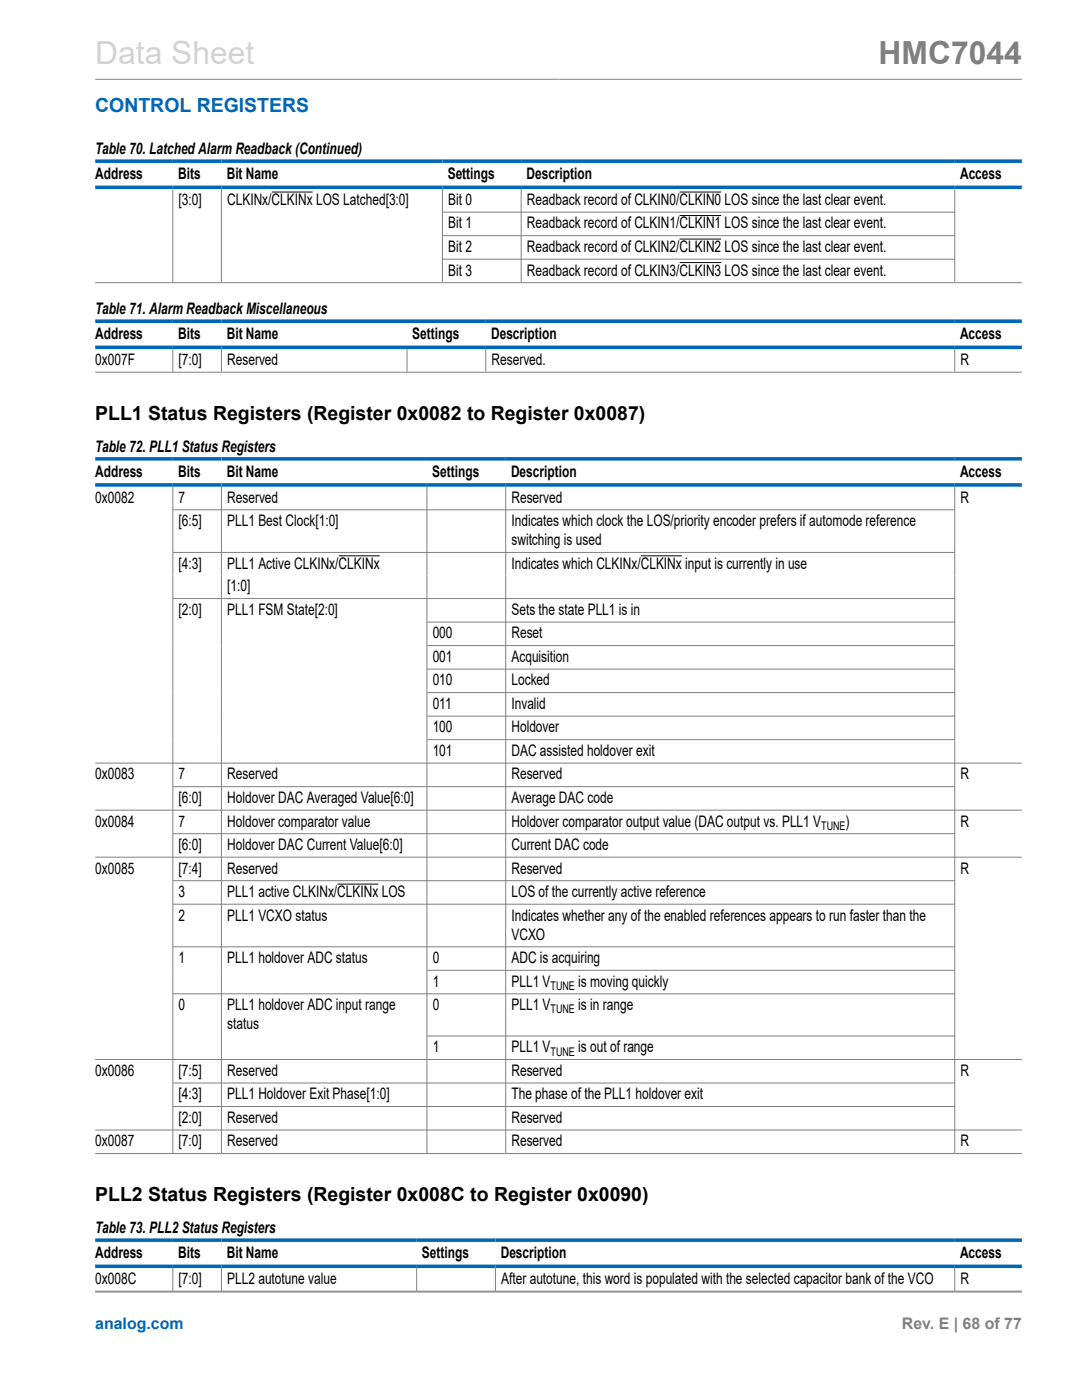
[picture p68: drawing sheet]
<svg xmlns="http://www.w3.org/2000/svg" width="216mm" height="279mm" viewBox="0 0 216 279" stroke-linecap="round" stroke-linejoin="round" font-family="sans-serif">
<defs><g id="words">
<text font-size="6.3" fill="#d3d3d3" x="19" y="12.7">Data Sheet</text>
<text font-size="6.3" fill="#808080" x="175.3" y="12.7">HMC7044</text>
<text font-size="3.9" fill="#0067b8" x="19" y="22.3">CONTROL REGISTERS</text>
<g font-size="3.9">
<text x="19" y="83.7">PLL1 Status Registers (Register 0x0082 to Register 0x0087)</text>
<text x="19" y="239.7">PLL2 Status Registers (Register 0x008C to Register 0x0090)</text>
</g>
<g font-size="3.2">
<text x="19" y="30.8">Table 70. Latched Alarm Readback(Continued)</text>
<text x="19" y="35.7">Address</text>
<text x="35.5" y="35.7">Bits</text>
<text x="45.2" y="35.7">Bit Name</text>
<text x="89.3" y="35.7">Settings</text>
<text x="105.1" y="35.7">Description</text>
<text x="191.6" y="35.7">Access</text>
<text x="35.6" y="40.9">[3:0]</text>
<text x="45.3" y="40.9">CLKINx/CLKINx LOS Latched[3:0]</text>
<text x="89.4" y="40.9">Bit 0</text>
<text x="105.1" y="40.9">Readback record of CLKIN0/CLKIN0 LOS since the last clear event.</text>
<text x="89.4" y="45.6">Bit 1</text>
<text x="105.1" y="45.6">Readback record of CLKIN1/CLKIN1 LOS since the last clear event.</text>
<text x="89.4" y="50.3">Bit 2</text>
<text x="105.1" y="50.3">Readback record of CLKIN2/CLKIN2 LOS since the last clear event.</text>
<text x="89.4" y="55">Bit 3</text>
<text x="105.1" y="55">Readback record of CLKIN3/CLKIN3 LOS since the last clear event.</text>
<text x="19" y="62.8">Table 71. Alarm Readback Miscellaneous</text>
<text x="19" y="67.6">Address</text>
<text x="35.5" y="67.6">Bits</text>
<text x="45.2" y="67.6">Bit Name</text>
<text x="82.3" y="67.6">Settings</text>
<text x="98" y="67.6">Description</text>
<text x="191.6" y="67.6">Access</text>
<text x="19" y="72.9">0x007F</text>
<text x="35.6" y="72.9">[7:0]</text>
<text x="45.3" y="72.9">Reserved</text>
<text x="98.1" y="72.9">Reserved.</text>
<text x="191.7" y="72.9">R</text>
<text x="19" y="90.2">Table 72. PLL1 Status Registers</text>
<text x="19" y="95.1">Address</text>
<text x="35.6" y="95.1">Bits</text>
<text x="45.2" y="95.1">Bit Name</text>
<text x="86.2" y="95.1">Settings</text>
<text x="102" y="95.1">Description</text>
<text x="191.6" y="95.1">Access</text>
<text x="19" y="100.3">0x0082</text>
<text x="35.6" y="100.3">7</text>
<text x="45.3" y="100.3">Reserved</text>
<text x="102.1" y="100.3">Reserved</text>
<text x="191.7" y="100.3">R</text>
<text x="35.6" y="105">[6:5]</text>
<text x="45.3" y="105">PLL1 Best Clock[1:0]</text>
<text x="102.1" y="105">Indicates which clock the LOS/priority encoder prefers if automode reference</text>
<text x="35.6" y="113.5">[4:3]</text>
<text x="45.3" y="113.5">PLL1 Active CLKINx/CLKINx</text>
<text x="102.1" y="108.8">switching is used</text>
<text x="102.1" y="113.5">Indicates which CLKINx/CLKINx input is currently in use</text>
<text x="45.3" y="118">[1:0]</text>
<text x="35.6" y="122.7">[2:0]</text>
<text x="45.3" y="122.7">PLL1 FSM State[2:0]</text>
<text x="102.1" y="122.7">Sets the state PLL1 is in</text>
<text x="86.3" y="127.4">000</text>
<text x="102.1" y="127.4">Reset</text>
<text x="86.3" y="132.1">001</text>
<text x="86.3" y="136.8">010</text>
<text x="102.1" y="132.1">Acquisition</text>
<text x="102.1" y="136.8">Locked</text>
<text x="86.3" y="141.5">011</text>
<text x="102.1" y="141.5">Invalid</text>
<text x="86.3" y="146.2">100</text>
<text x="102.1" y="146.2">Holdover</text>
<text x="19" y="155.6">0x0083</text>
<text x="35.6" y="155.6">7</text>
<text x="45.3" y="155.6">Reserved</text>
<text x="86.3" y="150.9">101</text>
<text x="102.1" y="150.9">DAC assisted holdover exit</text>
<text x="102.1" y="155.6">Reserved</text>
<text x="191.7" y="155.6">R</text>
<text x="35.6" y="160.3">[6:0]</text>
<text x="45.3" y="160.3">Holdover DAC Averaged Value[6:0]</text>
<text x="102.1" y="160.3">Average DAC code</text>
<text x="19" y="164.9">0x0084</text>
<text x="35.6" y="164.9">7</text>
<text x="45.3" y="164.9">Holdover comparator value</text>
<text x="102.1" y="164.9">Holdover comparator output value (DAC output vs. PLL1 V</text>
<text x="168.7" y="164.9">)</text>
<text x="191.7" y="164.9">R</text>
<text x="35.6" y="169.6">[6:0]</text>
<text x="45.3" y="169.6">Holdover DAC Current Value[6:0]</text>
<text x="102.1" y="169.6">Current DAC code</text>
<text x="19" y="174.3">0x0085</text>
<text x="35.6" y="174.3">[7:4]</text>
<text x="35.6" y="179">3</text>
<text x="45.3" y="174.3">Reserved</text>
<text x="45.3" y="179">PLL1 active CLKINx/CLKINx LOS</text>
<text x="102.1" y="174.3">Reserved</text>
<text x="102.1" y="179">LOS of the currently active reference</text>
<text x="191.7" y="174.3">R</text>
<text x="35.6" y="183.7">2</text>
<text x="45.3" y="183.7">PLL1 VCXO status</text>
<text x="102.1" y="183.7">Indicates whether any of the enabled references appears to run faster than the</text>
<text x="102.1" y="187.5">VCXO</text>
<text x="35.6" y="192.2">1</text>
<text x="45.3" y="192.2">PLL1 holdover ADC status</text>
<text x="86.3" y="192.2">0</text>
<text x="86.3" y="196.9">1</text>
<text x="102.1" y="192.2">ADC is acquiring</text>
<text x="102.1" y="196.9">PLL1 V</text>
<text x="115.4" y="196.9">is moving quickly</text>
<text x="35.6" y="201.6">0</text>
<text x="45.3" y="201.6">PLL1 holdover ADC input range</text>
<text x="86.3" y="201.6">0</text>
<text x="102.1" y="201.6">PLL1 V</text>
<text x="115.4" y="201.6">is in range</text>
<text x="45.3" y="205.4">status</text>
<text x="19" y="214.7">0x0086</text>
<text x="35.6" y="214.7">[7:5]</text>
<text x="45.3" y="214.7">Reserved</text>
<text x="86.3" y="210">1</text>
<text x="102.1" y="210">PLL1 V</text>
<text x="102.1" y="214.7">Reserved</text>
<text x="115.4" y="210">is out of range</text>
<text x="191.7" y="214.7">R</text>
<text x="35.6" y="219.4">[4:3]</text>
<text x="45.3" y="219.4">PLL1 Holdover Exit Phase[1:0]</text>
<text x="102.1" y="219.4">The phase of the PLL1 holdover exit</text>
<text x="35.6" y="224.1">[2:0]</text>
<text x="45.3" y="224.1">Reserved</text>
<text x="102.1" y="224.1">Reserved</text>
<text x="19" y="228.8">0x0087</text>
<text x="35.6" y="228.8">[7:0]</text>
<text x="45.3" y="228.8">Reserved</text>
<text x="102.1" y="228.8">Reserved</text>
<text x="191.7" y="228.8">R</text>
<text x="19" y="246.2">Table 73. PLL2 Status Registers</text>
<text x="19" y="251">Address</text>
<text x="35.5" y="251">Bits</text>
<text x="45.2" y="251">Bit Name</text>
<text x="84.2" y="251">Settings</text>
<text x="99.9" y="251">Description</text>
<text x="191.6" y="251">Access</text>
<text x="19" y="256.2">0x008C</text>
<text x="35.6" y="256.2">[7:0]</text>
<text x="45.3" y="256.2">PLL2 autotune value</text>
<text x="100" y="256.2">After autotune, this word is populated with the selected capacitor bank of the VCO</text>
<text x="191.7" y="256.2">R</text>
</g>
<text font-size="3.2" fill="#0067b8" x="19" y="265.3">analog.com</text>
<text font-size="3.2" fill="#808080" x="180" y="265.3">Rev. E | 68 of 77</text>
<g font-size="2.4">
<text x="163.9" y="165.6">TUNE</text>
<text x="109.9" y="197.5">TUNE</text>
<text x="109.9" y="202.2">TUNE</text>
<text x="109.9" y="210.6">TUNE</text>
</g>
</g></defs>
<g fill="none" stroke="#808080" stroke-width=".2">
<path d="M19 15.8h184.9M34.5 37v19.3M44.2 37.7v18.6M88.3 37.7v18.6M104 37.7v18.6M190.5 37v19.3M19 56.4h184.9M88.3 42.3h102.3M88.3 47h102.3M88.3 51.7h102.3M19 74.3h184.9M34.5 69.7v4.5"/>
<path d="M44.2 69.7v4.5M81.2 69.7v4.5M96.9 69.7v4.5M190.5 69.7v4.5M34.5 97.1v133M44.2 97.1v133M85.2 97.1v133M100.9 97.1v133M190.5 97.1v133M34.5 101.7h156.1M34.5 110.3h156.1M34.5 119.5h156.1"/>
<path d="M85.2 124.1h105.4M85.2 128.8h105.4M85.2 133.5h105.4M85.2 138.2h105.4M19 152.3h184.9M34.5 157h156.1M85.2 142.9h105.4M85.2 147.6h105.4M19 161.7h184.9M19 171.1h184.9M34.5 166.4h156.1M34.5 175.8h156.1"/>
<path d="M34.5 180.5h156.1M34.5 189h156.1M34.5 198.3h156.1M85.2 193.6h105.4M19 211.4h184.9M34.5 216.1h156.1M85.2 206.8h105.4M19 225.5h184.9M19 230.2h184.9M34.5 220.8h156.1M19 257.7h184.9M19 257.9h184.9"/>
<path d="M34.5 253.1v4.7M44.2 253.1v4.7M83.1 253.1v4.7M98.9 253.1v4.7M190.5 253.1v4.7"/>
</g>
<path d="M54.2 38.3h8.2M135.6 38.3h8.3M135.6 43h8.3M135.6 47.7h8.3M135.6 52.4h8.3M67.6 110.9h8.2M127.9 110.9h8.2M67.3 176.4h8.2" fill="none" stroke="#000" stroke-width=".2"/>
<path d="M19 32.2h184.9M19 37.4h184.9M19 64.1h184.9M19 69.3h184.9M19 91.6h184.9M19 96.8h184.9M19 247.5h184.9M19 252.7h184.9" fill="none" stroke="#0067b8" stroke-width=".71"/>
<use href="#words"/>
</svg>
